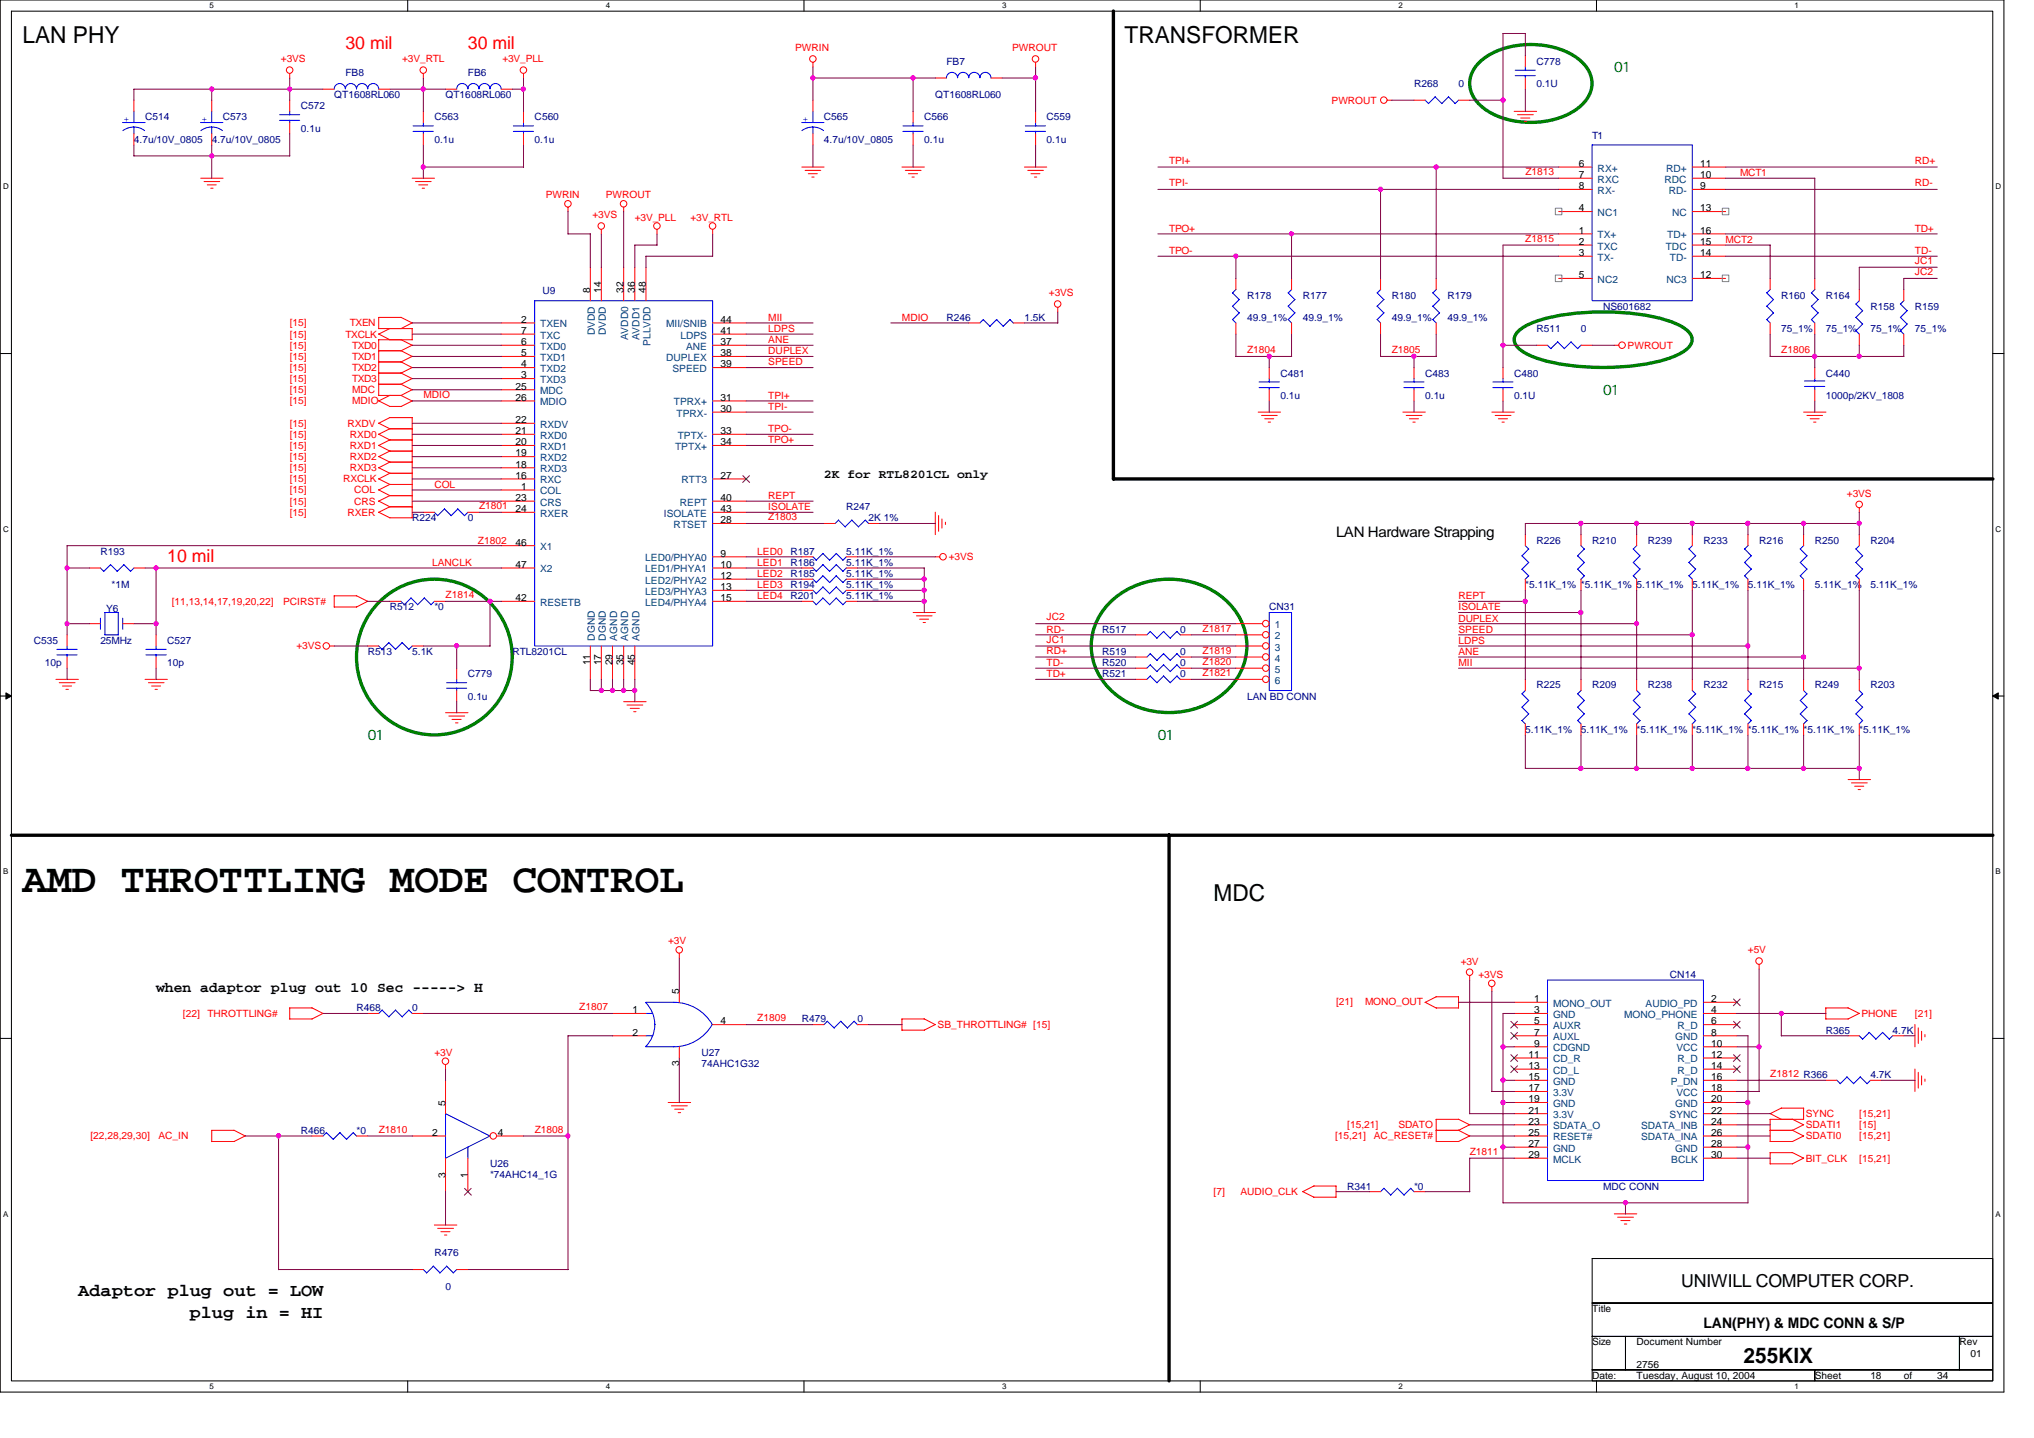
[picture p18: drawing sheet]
<svg xmlns="http://www.w3.org/2000/svg" width="297mm" height="210mm" viewBox="0 0 297 210" stroke-linecap="round" stroke-linejoin="round" font-family="sans-serif">
<defs><g id="words">
<text font-size="6" x="3.3" y="130.2">AMD THROTTLING MODE CONTROL</text>
<g font-size="3.4">
<text x="3.3" y="6.3">LAN PHY</text>
<text x="164.2" y="6.3">TRANSFORMER</text>
<text x="177.2" y="131.5">MDC</text>
</g>
<text font-size="3.1" x="254.6" y="198.9">255KIX</text>
<g font-size="2.6" fill="#f00">
<text x="50.4" y="7.2">30 mil</text>
<text x="68.3" y="7.2">30 mil</text>
<text x="24.4" y="82">10 mil</text>
</g>
<g font-size="2.6">
<text x="11.4" y="189.1">Adaptor plug out = LOW</text>
<text x="245.5" y="187.8">UNIWILL COMPUTER CORP.</text>
<text x="27.7" y="192.4">plug in = HI</text>
</g>
<g font-size="2.1" fill="#008000">
<text x="235.7" y="10.5">01</text>
<text x="234.1" y="57.6">01</text>
<text x="53.7" y="108">01</text>
<text x="169.1" y="108">01</text>
</g>
<g font-size="2.1">
<text x="195.1" y="78.3">LAN Hardware Strapping</text>
<text x="22.8" y="144.8">when adaptor plug out 10 Sec -----&gt; H</text>
<text x="248.8" y="193.8">LAN(PHY) &amp; MDC CONN &amp; S/P</text>
</g>
<text font-size="1.8" x="120.3" y="69.7">2K for RTL8201CL only</text>
<g font-size="1.5" fill="#f00">
<text x="41" y="9.1">+3VS</text>
<text x="58.7" y="9.1">+3V_RTL</text>
<text x="73.4" y="9.1">+3V_PLL</text>
<text x="116.1" y="7.5">PWRIN</text>
<text x="147.8" y="7.5">PWROUT</text>
<text x="194.5" y="15.1">PWROUT</text>
<text x="170.7" y="23.9">TPI+</text>
<text x="279.7" y="23.9">RD+</text>
<text x="79.7" y="29">PWRIN</text>
<text x="88.5" y="29">PWROUT</text>
<text x="170.7" y="27.2">TPI-</text>
<text x="222.8" y="25.5">Z1813</text>
<text x="254.1" y="25.7">MCT1</text>
<text x="279.7" y="27.2">RD-</text>
<text x="86.5" y="31.9">+3VS</text>
<text x="92.7" y="32.2">+3V_PLL</text>
<text x="100.8" y="32.2">+3V_RTL</text>
<text x="170.7" y="33.8">TPO+</text>
<text x="222.8" y="35.3">Z1815</text>
<text x="252" y="35.5">MCT2</text>
<text x="279.7" y="33.8">TD+</text>
<text x="170.7" y="37.1">TPO-</text>
<text x="279.7" y="40.2">JC2</text>
<text x="279.7" y="37.1">TD-</text>
<text x="279.7" y="38.5">JC1</text>
<text x="42.3" y="47.6">[15]</text>
<text x="51.1" y="47.6">TXEN</text>
<text x="112.2" y="46.8">MII</text>
<text x="131.7" y="46.8">MDIO</text>
<text x="153.2" y="43.3">+3VS</text>
<text x="42.3" y="49.3">[15]</text>
<text x="42.3" y="52.5">[15]</text>
<text x="42.3" y="50.9">[15]</text>
<text x="50.4" y="49.3">TXCLK</text>
<text x="51.4" y="52.5">TXD1</text>
<text x="51.4" y="50.9">TXD0</text>
<text x="112.2" y="51.7">DUPLEX</text>
<text x="112.2" y="50.1">ANE</text>
<text x="112.2" y="53.3">SPEED</text>
<text x="112.2" y="48.5">LDPS</text>
<text x="182.1" y="51.5">Z1804</text>
<text x="203.2" y="51.5">Z1805</text>
<text x="237.7" y="50.9">PWROUT</text>
<text x="260.1" y="51.5">Z1806</text>
<text x="42.3" y="57.4">[15]</text>
<text x="42.3" y="55.8">[15]</text>
<text x="42.3" y="54.1">[15]</text>
<text x="42.3" y="59">[15]</text>
<text x="51.4" y="57.4">MDC</text>
<text x="51.4" y="55.8">TXD3</text>
<text x="51.4" y="54.1">TXD2</text>
<text x="51.4" y="59">MDIO</text>
<text x="61.8" y="58.1">MDIO</text>
<text x="112.2" y="58.2">TPI+</text>
<text x="112.2" y="59.8">TPI-</text>
<text x="42.3" y="62.3">[15]</text>
<text x="42.3" y="63.9">[15]</text>
<text x="42.3" y="65.5">[15]</text>
<text x="50.8" y="62.3">RXDV</text>
<text x="51.1" y="63.9">RXD0</text>
<text x="51.1" y="65.5">RXD1</text>
<text x="112.2" y="63.1">TPO-</text>
<text x="112.2" y="64.7">TPO+</text>
<text x="42.3" y="70.4">[15]</text>
<text x="42.3" y="68.8">[15]</text>
<text x="42.3" y="67.2">[15]</text>
<text x="50.1" y="70.4">RXCLK</text>
<text x="51.1" y="68.8">RXD3</text>
<text x="51.1" y="67.2">RXD2</text>
<text x="63.4" y="71.2">COL</text>
<text x="42.3" y="75.3">[15]</text>
<text x="42.3" y="72">[15]</text>
<text x="42.3" y="73.7">[15]</text>
<text x="50.8" y="75.3">RXER</text>
<text x="51.7" y="72">COL</text>
<text x="51.7" y="73.7">CRS</text>
<text x="70" y="74.3">Z1801</text>
<text x="112.2" y="74.5">ISOLATE</text>
<text x="112.2" y="72.8">REPT</text>
<text x="112.2" y="75.9">Z1803</text>
<text x="269.7" y="72.5">+3VS</text>
<text x="63.1" y="82.6">LANCLK</text>
<text x="69.8" y="79.4">Z1802</text>
<text x="110.6" y="81">LED0</text>
<text x="110.6" y="82.6">LED1</text>
<text x="138.6" y="81.8">+3VS</text>
<text x="25.1" y="88.3">[11,13,14,17,19,20,22]</text>
<text x="41.3" y="88.3">PCIRST#</text>
<text x="65.1" y="87.3">Z1814</text>
<text x="110.6" y="84.2">LED2</text>
<text x="110.6" y="87.5">LED4</text>
<text x="110.6" y="85.9">LED3</text>
<text x="213" y="89.1">ISOLATE</text>
<text x="213" y="87.5">REPT</text>
<text x="43.3" y="94.8">+3VS</text>
<text x="152.8" y="92.4">RD-</text>
<text x="152.8" y="95.4">RD+</text>
<text x="152.8" y="93.8">JC1</text>
<text x="152.8" y="90.6">JC2</text>
<text x="175.6" y="92.2">Z1817</text>
<text x="175.6" y="95.4">Z1819</text>
<text x="213" y="90.7">DUPLEX</text>
<text x="213" y="94">LDPS</text>
<text x="213" y="92.4">SPEED</text>
<text x="213" y="95.6">ANE</text>
<text x="152.8" y="97.2">TD-</text>
<text x="152.8" y="98.8">TD+</text>
<text x="175.6" y="98.7">Z1821</text>
<text x="175.6" y="97.1">Z1820</text>
<text x="213" y="97.2">MII</text>
<text x="97.6" y="137.9">+3V</text>
<text x="213.3" y="140.8">+3V</text>
<text x="215.9" y="142.7">+3VS</text>
<text x="255.3" y="139.2">+5V</text>
<text x="26.7" y="148.4">[22]</text>
<text x="30.3" y="148.4">THROTTLING#</text>
<text x="84.6" y="147.5">Z1807</text>
<text x="110.6" y="149.1">Z1809</text>
<text x="195.1" y="146.6">[21]</text>
<text x="199.3" y="146.6">MONO_OUT</text>
<text x="271.8" y="148.4">PHONE</text>
<text x="279.7" y="148.4">[21]</text>
<text x="63.4" y="154.1">+3V</text>
<text x="136.9" y="150.1">SB_THROTTLING# [15]</text>
<text x="258.5" y="157.2">Z1812 R366</text>
<text x="13.2" y="166.3">[22,28,29,30]</text>
<text x="23.1" y="166.3">AC_IN</text>
<text x="55.3" y="165.3">Z1810</text>
<text x="78.1" y="165.3">Z1808</text>
<text x="195" y="166.3">[15,21]</text>
<text x="196.7" y="164.7">[15,21]</text>
<text x="200.6" y="166.3">AC_RESET#</text>
<text x="204.2" y="164.7">SDATO</text>
<text x="263.7" y="164.7">SDATI1</text>
<text x="263.7" y="166.3">SDATI0</text>
<text x="263.7" y="163.1">SYNC</text>
<text x="271.5" y="163.1">[15,21]</text>
<text x="271.5" y="164.7">[15]</text>
<text x="271.5" y="166.3">[15,21]</text>
<text x="214.6" y="168.6">Z1811</text>
<text x="263.7" y="169.6">BIT_CLK</text>
<text x="271.5" y="169.6">[15,21]</text>
<text x="177.2" y="174.4">[7]</text>
<text x="181.1" y="174.4">AUDIO_CLK</text>
</g>
<g font-size="1.5" fill="#000080">
<text x="50.4" y="11.1">FB8</text>
<text x="68.3" y="11.1">FB6</text>
<text x="138.2" y="9.4">FB7</text>
<text x="224.4" y="9.4">C778</text>
<text x="21.2" y="17.6">C514</text>
<text x="32.6" y="17.6">C573</text>
<text x="43.9" y="15.9">C572</text>
<text x="48.8" y="14.3">QT1608RL060</text>
<text x="63.4" y="17.6">C563</text>
<text x="65.1" y="14.3">QT1608RL060</text>
<text x="78.1" y="17.6">C560</text>
<text x="120.3" y="17.6">C565</text>
<text x="135" y="17.6">C566</text>
<text x="136.6" y="14.3">QT1608RL060</text>
<text x="152.8" y="17.6">C559</text>
<text x="206.5" y="12.7">R268</text>
<text x="213" y="12.7">0</text>
<text x="224.4" y="12.7">0.1U</text>
<text x="19.6" y="20.8">4.7u/10V_0805</text>
<text x="30.9" y="20.8">4.7u/10V_0805</text>
<text x="43.9" y="19.2">0.1u</text>
<text x="63.4" y="20.8">0.1u</text>
<text x="78.1" y="20.8">0.1u</text>
<text x="120.3" y="20.8">4.7u/10V_0805</text>
<text x="135" y="20.8">0.1u</text>
<text x="152.8" y="20.8">0.1u</text>
<text x="232.5" y="20.3">T1</text>
<text x="79.2" y="42.9">U9</text>
<text x="138.2" y="46.8">R246</text>
<text x="149.6" y="46.8">1.5K</text>
<text x="182.1" y="43.6">R178</text>
<text x="182.1" y="46.8">49.9_1%</text>
<text x="190.2" y="43.6">R177</text>
<text x="190.2" y="46.8">49.9_1%</text>
<text x="203.2" y="43.6">R180</text>
<text x="203.2" y="46.8">49.9_1%</text>
<text x="211.4" y="43.6">R179</text>
<text x="211.4" y="46.8">49.9_1%</text>
<text x="234.1" y="45.2">NS601682</text>
<text x="260.1" y="43.6">R160</text>
<text x="266.6" y="43.6">R164</text>
<text x="273.2" y="45.2">R158</text>
<text x="279.7" y="45.2">R159</text>
<text x="224.4" y="48.5">R511</text>
<text x="230.9" y="48.5">0</text>
<text x="260.1" y="48.5">75_1%</text>
<text x="266.6" y="48.5">75_1%</text>
<text x="273.2" y="48.5">75_1%</text>
<text x="279.7" y="48.5">75_1%</text>
<text x="187" y="55">C481</text>
<text x="187" y="58.2">0.1u</text>
<text x="208.1" y="55">C483</text>
<text x="208.1" y="58.2">0.1u</text>
<text x="221.1" y="55">C480</text>
<text x="221.1" y="58.2">0.1U</text>
<text x="266.6" y="55">C440</text>
<text x="266.6" y="58.2">1000p/2KV_1808</text>
<text x="60.2" y="76.1">R224</text>
<text x="68.3" y="76.1">0</text>
<text x="123.6" y="74.5">R247</text>
<text x="126.8" y="76.1">2K 1%</text>
<text x="14.7" y="81">R193</text>
<text x="115.5" y="82.6">R186</text>
<text x="115.5" y="81">R187</text>
<text x="123.6" y="82.6">5.11K_1%</text>
<text x="123.6" y="81">5.11K_1%</text>
<text x="224.4" y="79.4">R226</text>
<text x="232.5" y="79.4">R210</text>
<text x="240.6" y="79.4">R239</text>
<text x="248.8" y="79.4">R233</text>
<text x="256.9" y="79.4">R216</text>
<text x="265" y="79.4">R250</text>
<text x="273.2" y="79.4">R204</text>
<text x="15.5" y="89.3">Y6</text>
<text x="16.3" y="85.9">*1M</text>
<text x="56.9" y="89.1">R512</text>
<text x="63.4" y="89.1">*0</text>
<text x="115.5" y="84.2">R185</text>
<text x="115.5" y="85.9">R194</text>
<text x="115.5" y="87.5">R201</text>
<text x="123.6" y="84.2">5.11K_1%</text>
<text x="123.6" y="85.9">5.11K_1%</text>
<text x="123.6" y="87.5">5.11K_1%</text>
<text x="185.4" y="89.1">CN31</text>
<text x="222.8" y="85.9">*5.11K_1% *5.11K_1% 5.11K_1%</text>
<text x="247.1" y="85.9">5.11K_1%</text>
<text x="255.3" y="85.9">5.11K_1%</text>
<text x="265" y="85.9">5.11K_1%</text>
<text x="273.2" y="85.9">5.11K_1%</text>
<text x="4.9" y="94">C535</text>
<text x="14.7" y="94">25MHz</text>
<text x="24.4" y="94">C527</text>
<text x="53.7" y="95.6">R513</text>
<text x="60.2" y="95.6">5.1K</text>
<text x="74.8" y="95.6">RTL8201CL</text>
<text x="161" y="92.4">R517</text>
<text x="161" y="95.6">R519</text>
<text x="172.4" y="92.4">0</text>
<text x="172.4" y="95.6">0</text>
<text x="6.5" y="97.2">10p</text>
<text x="24.4" y="97.2">10p</text>
<text x="68.3" y="98.8">C779</text>
<text x="161" y="98.8">R521</text>
<text x="161" y="97.2">R520</text>
<text x="172.4" y="98.8">0</text>
<text x="172.4" y="97.2">0</text>
<text x="224.4" y="100.5">R225</text>
<text x="232.5" y="100.5">R209</text>
<text x="240.6" y="100.5">R238</text>
<text x="248.8" y="100.5">R232</text>
<text x="256.9" y="100.5">R215</text>
<text x="265" y="100.5">R249</text>
<text x="273.2" y="100.5">R203</text>
<text x="68.3" y="102.1">0.1u</text>
<text x="182.1" y="102.1">LAN BD CONN</text>
<text x="222.8" y="107">5.11K_1%</text>
<text x="230.9" y="107">5.11K_1%</text>
<text x="239" y="107">*5.11K_1% *5.11K_1% *5.11K_1% *5.11K_1% *5.11K_1%</text>
<text x="243.9" y="142.7">CN14</text>
<text x="52.1" y="147.6">R468</text>
<text x="60.2" y="147.6">0</text>
<text x="117.1" y="149.2">R479</text>
<text x="125.2" y="149.2">0</text>
<text x="102.5" y="154.1">U27</text>
<text x="102.5" y="155.7">74AHC1G32</text>
<text x="266.6" y="150.9">R365</text>
<text x="276.4" y="150.9">4.7K</text>
<text x="273.2" y="157.4">4.7K</text>
<text x="43.9" y="165.5">R466</text>
<text x="52.1" y="165.5">*0</text>
<text x="71.6" y="170.4">U26</text>
<text x="71.6" y="172">*74AHC14_1G</text>
<text x="196.7" y="173.6">R341</text>
<text x="206.5" y="173.6">*0</text>
<text x="234.1" y="173.6">MDC CONN</text>
<text x="63.4" y="183.4">R476</text>
<text x="65.1" y="188.3">0</text>
</g>
<g font-size="1.5" fill="#00f">
<text x="18.1" y="17.8">+</text>
<text x="29.5" y="17.8">+</text>
<text x="117.2" y="17.8">+</text>
</g>
<g font-size="1.5">
<text x="230.5" y="24.4">6</text>
<text x="230.5" y="27.6">8</text>
<text x="230.5" y="26">7</text>
<text x="248.3" y="24.4">11</text>
<text x="248.3" y="26">10</text>
<text x="248.3" y="27.6">9</text>
<text x="230.5" y="30.9">4</text>
<text x="230.5" y="34.1">1</text>
<text x="230.5" y="35.8">2</text>
<text x="248.3" y="30.9">13</text>
<text x="248.3" y="34.1">16</text>
<text x="248.3" y="35.8">15</text>
<text x="230.5" y="37.4">3</text>
<text x="230.5" y="40.6">5</text>
<text x="248.3" y="37.4">14</text>
<text x="248.3" y="40.6">12</text>
<text x="76.1" y="47.1">2</text>
<text x="86.2" y="42.8" transform="rotate(-90 86.2 42.8)">8</text>
<text x="87.8" y="42.8" transform="rotate(-90 87.8 42.8)">14</text>
<text x="91.1" y="42.8" transform="rotate(-90 91.1 42.8)">32</text>
<text x="92.7" y="42.8" transform="rotate(-90 92.7 42.8)">36</text>
<text x="94.3" y="42.8" transform="rotate(-90 94.3 42.8)">48</text>
<text x="105.2" y="47.1">44</text>
<text x="76.1" y="48.7">7</text>
<text x="76.1" y="50.4">6</text>
<text x="76.1" y="52">5</text>
<text x="76.1" y="53.6">4</text>
<text x="105.2" y="48.7">41</text>
<text x="105.2" y="50.4">37</text>
<text x="105.2" y="52">38</text>
<text x="105.2" y="53.6">39</text>
<text x="75.3" y="56.9">25</text>
<text x="75.3" y="58.5">26</text>
<text x="76.1" y="55.2">3</text>
<text x="105.2" y="58.5">31</text>
<text x="75.3" y="61.8">22</text>
<text x="75.3" y="63.4">21</text>
<text x="75.3" y="65">20</text>
<text x="105.2" y="60.1">30</text>
<text x="105.2" y="63.4">33</text>
<text x="105.2" y="65">34</text>
<text x="75.3" y="66.6">19</text>
<text x="75.3" y="68.3">18</text>
<text x="75.3" y="69.9">16</text>
<text x="76.1" y="71.5">1</text>
<text x="105.2" y="69.9">27</text>
<text x="75.3" y="73.1">23</text>
<text x="75.3" y="74.8">24</text>
<text x="105.2" y="73.1">40</text>
<text x="105.2" y="74.8">43</text>
<text x="105.2" y="76.4">28</text>
<text x="75.3" y="79.6">46</text>
<text x="75.3" y="82.9">47</text>
<text x="105.2" y="81.3">9</text>
<text x="105.2" y="82.9">10</text>
<text x="75.3" y="87.8">42</text>
<text x="105.2" y="84.5">12</text>
<text x="105.2" y="86.1">13</text>
<text x="105.2" y="87.8">15</text>
<text x="86.2" y="97.1" transform="rotate(-90 86.2 97.1)">11</text>
<text x="87.8" y="97.1" transform="rotate(-90 87.8 97.1)">17</text>
<text x="89.4" y="97.1" transform="rotate(-90 89.4 97.1)">29</text>
<text x="91.1" y="97.1" transform="rotate(-90 91.1 97.1)">35</text>
<text x="92.7" y="97.1" transform="rotate(-90 92.7 97.1)">45</text>
<text x="92.4" y="147.9">1</text>
<text x="99.2" y="145.2" transform="rotate(-90 99.2 145.2)">5</text>
<text x="105.2" y="149.5">4</text>
<text x="224" y="146.3">1</text>
<text x="224" y="147.9">3</text>
<text x="224" y="149.5">5</text>
<text x="249.9" y="149.5">6</text>
<text x="249.9" y="147.9">4</text>
<text x="249.9" y="146.3">2</text>
<text x="92.4" y="151.2">2</text>
<text x="99.2" y="155.6" transform="rotate(-90 99.2 155.6)">3</text>
<text x="223.2" y="154.4">11</text>
<text x="224" y="151.2">7</text>
<text x="224" y="152.8">9</text>
<text x="249.9" y="154.4">12</text>
<text x="249.9" y="152.8">10</text>
<text x="249.9" y="151.2">8</text>
<text x="65" y="161.4" transform="rotate(-90 65 161.4)">5</text>
<text x="223.2" y="156">13</text>
<text x="223.2" y="157.7">15</text>
<text x="223.2" y="159.3">17</text>
<text x="223.2" y="160.9">19</text>
<text x="249.9" y="160.9">20</text>
<text x="249.9" y="159.3">18</text>
<text x="249.9" y="157.7">16</text>
<text x="249.9" y="156">14</text>
<text x="63.1" y="165.8">2</text>
<text x="72.7" y="165.8">4</text>
<text x="223.2" y="162.5">21</text>
<text x="223.2" y="164.2">23</text>
<text x="223.2" y="165.8">25</text>
<text x="223.2" y="167.4">27</text>
<text x="249.9" y="167.4">28</text>
<text x="249.9" y="165.8">26</text>
<text x="249.9" y="164.2">24</text>
<text x="249.9" y="162.5">22</text>
<text x="65" y="171.9" transform="rotate(-90 65 171.9)">3</text>
<text x="68.3" y="171.9" transform="rotate(-90 68.3 171.9)">1</text>
<text x="223.2" y="169">29</text>
<text x="249.9" y="169">30</text>
<text x="232.5" y="191.5">Title</text>
<text x="232.5" y="196.4">Size</text>
<text x="239" y="196.4">Document Number</text>
<text x="286.1" y="196.4">Rev</text>
<text x="232.5" y="201.3">Date:</text>
<text x="239" y="199.6">2756</text>
<text x="239" y="201.3">Tuesday, August 10, 2004</text>
<text x="265" y="201.3">Sheet</text>
<text x="273.2" y="201.3">18</text>
<text x="278" y="201.3">of</text>
<text x="282.9" y="201.3">34</text>
<text x="287.8" y="198">01</text>
</g>
<g font-size="1.5" fill="#004080">
<text x="233.3" y="25">RX+</text>
<text x="233.3" y="28.3">RX-</text>
<text x="233.3" y="26.7">RXC</text>
<text x="243.1" y="26.7">RDC</text>
<text x="243.3" y="25">RD+</text>
<text x="243.7" y="28.3">RD-</text>
<text x="233.3" y="31.5">NC1</text>
<text x="233.3" y="34.8">TX+</text>
<text x="243.5" y="34.8">TD+</text>
<text x="244.2" y="31.5">NC</text>
<text x="233.3" y="36.4">TXC</text>
<text x="233.3" y="38.1">TX-</text>
<text x="233.3" y="41.3">NC2</text>
<text x="243.3" y="36.4">TDC</text>
<text x="243.3" y="41.3">NC3</text>
<text x="243.9" y="38.1">TD-</text>
<text x="78.9" y="47.8">TXEN</text>
<text x="97.3" y="47.8">MII/SNIB</text>
<text x="78.9" y="49.4">TXC</text>
<text x="78.9" y="51.1">TXD0</text>
<text x="78.9" y="52.7">TXD1</text>
<text x="86.9" y="48.9" transform="rotate(-90 86.9 48.9)">DVDD</text>
<text x="88.5" y="48.9" transform="rotate(-90 88.5 48.9)">DVDD</text>
<text x="91.8" y="49.7" transform="rotate(-90 91.8 49.7)">AVDD0</text>
<text x="93.4" y="49.7" transform="rotate(-90 93.4 49.7)">AVDD1</text>
<text x="95" y="50.5" transform="rotate(-90 95 50.5)">PLLVDD</text>
<text x="97.3" y="52.7">DUPLEX</text>
<text x="99.4" y="49.4">LDPS</text>
<text x="100.2" y="51.1">ANE</text>
<text x="78.9" y="54.3">TXD2</text>
<text x="78.9" y="55.9">TXD3</text>
<text x="78.9" y="57.6">MDC</text>
<text x="78.9" y="59.2">MDIO</text>
<text x="98.2" y="54.3">SPEED</text>
<text x="98.4" y="59.2">TPRX+</text>
<text x="78.9" y="62.4">RXDV</text>
<text x="78.9" y="64">RXD0</text>
<text x="78.9" y="65.7">RXD1</text>
<text x="98.6" y="65.7">TPTX+</text>
<text x="98.8" y="60.8">TPRX-</text>
<text x="99" y="64.1">TPTX-</text>
<text x="78.9" y="67.3">RXD2</text>
<text x="78.9" y="68.9">RXD3</text>
<text x="78.9" y="70.6">RXC</text>
<text x="99.5" y="70.6">RTT3</text>
<text x="78.9" y="72.2">COL</text>
<text x="78.9" y="73.8">CRS</text>
<text x="78.9" y="75.4">RXER</text>
<text x="97" y="75.4">ISOLATE</text>
<text x="98.4" y="77.1">RTSET</text>
<text x="99.3" y="73.8">REPT</text>
<text x="78.9" y="80.3">X1</text>
<text x="78.9" y="83.6">X2</text>
<text x="94.2" y="81.9">LED0/PHYA0</text>
<text x="94.2" y="83.6">LED1/PHYA1</text>
<text x="78.9" y="88.4">RESETB</text>
<text x="94.2" y="85.2">LED2/PHYA2</text>
<text x="94.2" y="86.8">LED3/PHYA3</text>
<text x="94.2" y="88.4">LED4/PHYA4</text>
<text x="86.9" y="93.5" transform="rotate(-90 86.9 93.5)">DGND</text>
<text x="88.5" y="93.5" transform="rotate(-90 88.5 93.5)">DGND</text>
<text x="90.1" y="93.5" transform="rotate(-90 90.1 93.5)">AGND</text>
<text x="91.8" y="93.5" transform="rotate(-90 91.8 93.5)">AGND</text>
<text x="93.4" y="93.5" transform="rotate(-90 93.4 93.5)">AGND</text>
<text x="186.2" y="93.3">2</text>
<text x="186.2" y="95">3</text>
<text x="186.2" y="91.7">1</text>
<text x="186.2" y="96.6">4</text>
<text x="186.2" y="98.2">5</text>
<text x="186.2" y="99.8">6</text>
<text x="226.8" y="147">MONO_OUT</text>
<text x="226.8" y="148.6">GND</text>
<text x="237.2" y="148.6">MONO_PHONE</text>
<text x="240.3" y="147">AUDIO_PD</text>
<text x="226.8" y="150.2">AUXR</text>
<text x="226.8" y="151.8">AUXL</text>
<text x="226.8" y="153.5">CDGND</text>
<text x="226.8" y="155.1">CD_R</text>
<text x="244.6" y="151.8">GND</text>
<text x="244.8" y="153.5">VCC</text>
<text x="245" y="155.1">R_D</text>
<text x="245" y="150.2">R_D</text>
<text x="226.8" y="156.7">CD_L</text>
<text x="226.8" y="158.3">GND</text>
<text x="226.8" y="160">3.3V</text>
<text x="226.8" y="161.6">GND</text>
<text x="244" y="158.3">P_DN</text>
<text x="244.6" y="161.6">GND</text>
<text x="244.8" y="160">VCC</text>
<text x="245" y="156.7">R_D</text>
<text x="226.8" y="163.2">3.3V</text>
<text x="226.8" y="164.8">SDATA_O</text>
<text x="226.8" y="166.5">RESET#</text>
<text x="239.7" y="166.5">SDATA_INA</text>
<text x="239.7" y="164.8">SDATA_INB</text>
<text x="243.8" y="163.2">SYNC</text>
<text x="226.8" y="168.1">GND</text>
<text x="226.8" y="169.7">MCLK</text>
<text x="244.1" y="169.7">BCLK</text>
<text x="244.6" y="168.1">GND</text>
</g>
<g font-size="1.2">
<text x="30.6" y="1.2">5</text>
<text x="88.5" y="1.2">4</text>
<text x="146.3" y="1.2">3</text>
<text x="204.2" y="1.2">2</text>
<text x="262.1" y="1.2">1</text>
<text x=".5" y="27.6">D</text>
<text x="291.4" y="27.6">D</text>
<text x=".5" y="77.6">C</text>
<text x="291.4" y="77.6">C</text>
<text x=".5" y="127.6">B</text>
<text x="291.4" y="127.6">B</text>
<text x=".5" y="177.6">A</text>
<text x="291.4" y="177.6">A</text>
<text x="30.6" y="202.8">5</text>
<text x="88.5" y="202.8">4</text>
<text x="146.3" y="202.8">3</text>
<text x="204.2" y="202.8">2</text>
<text x="262.1" y="202.8">1</text>
</g>
</g></defs>
<path d="M0 0h292.6v203.2h-292.6zM1.7 1.6h289.3v200h-289.3z" fill="none" stroke="#000" stroke-width=".15"/>
<g fill="#fff">
<path d="M30.6 .2h.6v1.3h-.6z"/>
<path d="M30.6 201.8h.6v1.3h-.6z"/>
</g>
<path d="M59.5 0v1.6M59.5 201.6v1.6" fill="none" stroke="#000" stroke-width=".15"/>
<g fill="#fff">
<path d="M88.5 .2h.6v1.3h-.6z"/>
<path d="M88.5 201.8h.6v1.3h-.6z"/>
</g>
<path d="M117.4 0v1.6M117.4 201.6v1.6" fill="none" stroke="#000" stroke-width=".15"/>
<g fill="#fff">
<path d="M146.3 .2h.7v1.3h-.7z"/>
<path d="M146.3 201.8h.7v1.3h-.7z"/>
</g>
<path d="M175.3 0v1.6M175.3 201.6v1.6" fill="none" stroke="#000" stroke-width=".15"/>
<g fill="#fff">
<path d="M204.2 .2h.6v1.3h-.6z"/>
<path d="M204.2 201.8h.6v1.3h-.6z"/>
</g>
<path d="M233.1 0v1.6M233.1 201.6v1.6" fill="none" stroke="#000" stroke-width=".15"/>
<g fill="#fff">
<path d="M262.1 .2h.6v1.3h-.6z"/>
<path d="M262.1 201.8h.6v1.3h-.6z"/>
<path d="M.5 26.6h.8v1.3h-.8z"/>
<path d="M291.4 26.6h.9v1.3h-.9z"/>
<path d="M.5 76.6h.8v1.3h-.8z"/>
<path d="M291.4 76.6h.9v1.3h-.9z"/>
</g>
<path d="M0 51.6h1.7M291 51.6h1.6" fill="none" stroke="#000" stroke-width=".15"/>
<g fill="#fff">
<path d="M.5 126.6h.7v1.3h-.7z"/>
<path d="M291.4 126.6h.8v1.3h-.8z"/>
</g>
<path d="M0 101.6h1.7M291 101.6h1.6" fill="none" stroke="#000" stroke-width=".15"/>
<path d="M.9 101.1l.8 .5-.8 .4zM291 101.6l.8-.5v.9z" fill="#000" stroke="#000" stroke-width=".15"/>
<g fill="#fff">
<path d="M.5 176.6h.7v1.2h-.7z"/>
<path d="M291.4 176.6h.8v1.2h-.8z"/>
</g>
<path d="M0 151.6h1.7M291 151.6h1.6M232.5 183.7h58.5v6.5h-58.5zM232.5 190.2h58.5v4.9h-58.5zM232.5 195.1h4.9v4.9h-4.9zM232.5 200h32.5v1.6h-32.5zM237.4 195.1h48.7v4.9h-48.7zM265 200h26v1.6h-26zM286.1 195.1h4.9v4.9h-4.9z" fill="none" stroke="#000" stroke-width=".15"/>
<path d="M162.6 1.6v68.3h128.4M1.7 121.9h289.3M170.7 121.9v79.7" fill="none" stroke="#000" stroke-width=".49"/>
<g fill="none" stroke="#008000" stroke-width=".49">
<path d="M216.1 9.1a11.7 11.7 0 0 1 10-2.4 8.9 8.9 0 0 1 5.6 3.1 4 4 0 0 1-.6 5.5 11.6 11.6 0 0 1-10.1 2.3 8.9 8.9 0 0 1-5.5-3 4 4 0 0 1 .6-5.5zM221.6 48.5a11.2 11.2 0 0 1 6-2.4 37.1 37.1 0 0 1 15.7 .6 7.6 7.6 0 0 1 3.4 1.8 1.49 1.49 0 0 1 0 2.2 11.3 11.3 0 0 1-6 2.4 36.8 36.8 0 0 1-15.8-.7 7.5 7.5 0 0 1-3.3-1.7 1.49 1.49 0 0 1 0-2.2zM162.2 87.8a12.6 12.6 0 0 1 17.9 .9 8.8 8.8 0 0 1-1.8 12.9 12.6 12.6 0 0 1-16.9-1.8 8.7 8.7 0 0 1 .8-12z"/>
<circle cx="63.4" cy="95.9" r="11.4"/>
</g>
<g fill="none" stroke="#f00" stroke-width=".15">
<path d="M19.6 14.6v1.7M19.6 19.5v1.6M30.9 14.6v1.7M30.9 19.5v1.6M42.3 10.7v.7M42.3 14.6v1.7M42.3 17.9v1.6M47.2 13h1.6M55.3 13h1.6M61.8 10.7v.7M61.8 16.3v1.6M61.8 19.5v1.6"/>
<path d="M65.1 13h1.6M73.2 13h1.6M76.5 10.7v.7M76.5 16.3v1.6M76.5 19.5v1.6M118.7 9.1v.7M118.7 14.6v1.7M118.7 19.5v1.6M133.3 16.3v1.6M133.3 19.5v1.6M136.6 11.4h1.6M144.7 11.4h1.6"/>
<path d="M151.2 9.1v.7M151.2 16.3v1.6M151.2 19.5v1.6M202.6 14.6h.7M206.5 14.6h1.6M213 14.6h1.6M221.1 16.3h3.3M221.6 16.7h2.3M222.1 17.2h1.3M222.6 17.7h.3M222.8 8.1v1.7M222.8 11.4v1.6"/>
<path d="M29.3 26h3.3M29.8 26.5h2.3M30.3 27h1.3M30.8 27.5h.3M60.2 26h3.3M60.7 26.5h2.3M61.1 27h1.4M61.7 27.5h.3M82.9 30.2v.7M86.2 39v4.9M87.8 33.5v.7M87.8 39v4.9"/>
<path d="M91.1 30.2v.7M91.1 39v4.9M92.7 39v4.9M94.3 39v4.9M95.9 33.5v.7M104.1 33.5v.7M117.1 24.4h3.3M117.6 24.9h2.3M118 25.4h1.4M118.6 25.8h.3M131.7 24.4h3.3M132.2 24.9h2.3"/>
<path d="M132.7 25.4h1.3M133.2 25.8h.3M149.6 24.4h3.3M150.1 24.9h2.3M150.6 25.4h1.3M151.1 25.8h.3M227.6 26h4.9M227.6 24.4h4.9M227.6 27.6h4.9M227.6 30.9h4.9M227.6 34.1h4.9M227.6 35.8h4.9"/>
<path d="M227.6 37.4h4.9M247.1 26h4.9M247.1 24.4h4.9M247.1 27.6h4.9M247.1 30.9h4.9M247.1 34.1h4.9M247.1 35.8h4.9M247.1 37.4h4.9M55.3 56.1h3.3M55.3 51.2h3.3M55.3 52.8h3.3M55.3 49.6h4.9"/>
<path d="M55.3 46.3h3.2l1.7 .8-1.6 .9M55.3 54.5h3.3M55.3 48.7l1.6 .9M55.3 58.5l1.6 .8h1.7M55.3 46.3v1.7h4.9v1.6M55.3 49.6v8.1M55.3 57.7h3.3M57 47.9l-1.7 .9M57 57.7l-1.7 .8M58.5 49.6l1.7 .8-1.7 .8 1.7 .8M58.5 54.4l1.7 .9M60.2 58.5l-1.7 .9"/>
<path d="M60.2 55.2l-1.7 .9 1.7 .8-1.6 .8 1.6 .8M60.2 52l-1.6 .8 1.6 .9M60.2 53.6l-1.6 .9M73.2 50.4h4.9M73.2 47.1h4.9M73.2 48.8h4.9M73.2 52h4.9M73.2 53.7h4.9M73.2 55.3h4.9M73.2 56.9h4.9M73.2 58.5h4.9M104.1 50.4h4.9"/>
<path d="M104.1 47.1h4.9M104.1 48.8h4.9M104.1 52h4.9M104.1 53.7h4.9M104.1 58.5h4.9M141.5 47.1h1.6M148 47.1h1.6M154.5 44.9v.7M180.5 40.6v1.7M180.5 47.1v1.7M185.4 53.7v1.6M185.4 56.9v1.6"/>
<path d="M188.6 40.6v1.7M188.6 47.1v1.7M201.6 40.6v1.7M201.6 47.1v1.7M206.5 53.7v1.6M206.5 56.9v1.6M209.7 40.6v1.7M209.7 47.1v1.7M219.5 53.7v1.6M219.5 56.9v1.6M224.4 50.4h1.6M227.6 40.6h4.9"/>
<path d="M230.9 50.4h1.6M235.7 50.4h.7M247.1 40.6h4.9M258.5 40.6v1.7M258.5 47.1v1.7M265 40.6v1.7M265 47.1v1.7M265 53.7v1.6M265 56.9v1.6M271.5 42.3v1.6M271.5 48.8v1.6M278 42.3v1.6"/>
<path d="M278 48.8v1.6M55.3 73.1l1.6 .9h3.3M55.3 74.8l1.6 .8h3.3M55.3 68.3l1.6 .8h3.3M55.3 69.9l1.6 .8h3.3M55.3 61.8l1.6 .8h3.3M55.3 63.4l1.6 .8h3.3M55.3 71.5l1.6 .8h3.3M55.3 66.6l1.6 .9h3.3M55.3 65l1.6 .8h3.3M56.9 61h3.3v14.6M57 74l-1.7 .8"/>
<path d="M57 69.1l-1.7 .8M57 62.6l-1.7 .8M57 70.7l-1.7 .8M57 72.3l-1.7 .9M57 67.4l-1.7 .9M57 60.9l-1.7 .9M57 64.2l-1.7 .8M57 65.8l-1.7 .9M61.8 74.8h1.6M68.3 74.8h1.7M73.2 74.8h4.9M73.2 61.8h4.9"/>
<path d="M73.2 63.4h4.9M73.2 65h4.9M73.2 66.7h4.9M73.2 68.3h4.9M73.2 69.9h4.9M73.2 71.5h4.9M73.2 73.2h4.9M73.2 79.7h4.9M104.1 60.2h4.9M104.1 74.8h4.9M104.1 76.4h4.9M104.1 63.4h4.9"/>
<path d="M104.1 65h4.9M104.1 69.9h4.9M104.1 73.2h4.9M120.3 76.4h1.7M126.8 76.4h1.7M136.6 74.8v3.2M137.1 75.2v2.4M137.6 75.8v1.3M138.1 76.2v.4M183.7 60.2h3.3M184.2 60.6h2.3M184.7 61.1h1.3"/>
<path d="M185.2 61.6h.3M204.9 60.2h3.2M205.4 60.6h2.3M205.8 61.1h1.4M206.3 61.6h.4M217.9 60.2h3.2M218.4 60.6h2.3M218.8 61.1h1.4M219.3 61.6h.4M222.8 78v1.7M230.9 78v1.7M239 78v1.7"/>
<path d="M247.1 78v1.7M255.3 78v1.7M263.4 60.2h3.3M263.4 78v1.7M263.9 60.6h2.3M264.3 61.1h1.4M264.9 61.6h.3M271.5 74.1v.7M271.5 78v1.7M8.2 99.2h3.2M8.7 99.7h2.3M9.8 92.7v1.6"/>
<path d="M9.8 95.9v1.6M13.1 91h1.6M13.1 82.9h1.6M17.9 91h1.7M19.6 82.9h1.6M21.2 99.2h3.2M21.7 99.7h2.3M22.8 92.7v1.6M22.8 95.9v1.6M48.2 94.3h.6M48.8 87h3.2l1.7 .8-1.6 .8M48.8 87v1.6h3.3"/>
<path d="M53.7 94.3h1.6M56.9 87.8h1.7M60.2 94.3h1.6M63.4 87.8h1.7M66.7 97.5v1.7M73.2 87.8h4.9M73.2 82.9h4.9M86.2 94.3v4.9M87.8 94.3v4.9M89.4 94.3v4.9M91.1 94.3v4.9M92.7 94.3v4.9"/>
<path d="M104.1 81.3h4.9M104.1 87.8h4.9M104.1 82.9h4.9M104.1 84.5h4.9M104.1 86.2h4.9M117.1 81.3h1.6M117.1 87.8h1.6M117.1 82.9h1.6M117.1 84.5h1.6M117.1 86.2h1.6M123.6 81.3h1.6M123.6 87.8h1.6"/>
<path d="M123.6 82.9h1.6M123.6 84.5h1.6M123.6 86.2h1.6M133.3 89.4h3.3M133.8 89.9h2.3M134.3 90.4h1.3M134.8 90.9h.3M136.6 81.3h.6M165.9 99.2h1.6M165.9 92.7h1.6M165.9 95.9h1.6M165.9 97.5h1.6"/>
<path d="M172.4 99.2h1.6M172.4 92.7h1.6M172.4 95.9h1.6M172.4 97.5h1.6M180.5 99.2h3.9M180.5 94.3h3.9M180.5 92.7h3.9M180.5 95.9h3.9M180.5 91h3.9M180.5 97.5h3.9M222.8 84.5v1.7M222.8 99.2v1.6"/>
<path d="M230.9 84.5v1.7M230.9 99.2v1.6M239 84.5v1.7M239 99.2v1.6M247.1 84.5v1.7M247.1 99.2v1.6M255.3 84.5v1.7M255.3 99.2v1.6M263.4 84.5v1.7M263.4 99.2v1.6M271.5 84.5v1.7M271.5 99.2v1.6"/>
<path d="M9.1 100.1h1.4M9.6 100.6h.4M22.1 100.1h1.3M22.6 100.6h.4M65.1 104h3.2M65.5 104.5h2.4M66 105h1.3M66.5 105.5h.4M66.7 100.8v1.6M91.1 102.4h3.3M91.6 102.9h2.3M92 103.4h1.4"/>
<path d="M92.5 103.9h.4M222.8 105.7v1.6M230.9 105.7v1.6M239 105.7v1.6M247.1 105.7v1.6M255.3 105.7v1.6M263.4 105.7v1.6M269.9 113.8h3.3M270.4 114.3h2.3M270.8 114.8h1.4M271.4 115.3h.3M271.5 105.7v1.6"/>
<path d="M99.2 139.1v.7M42.3 147.1h3.3M42.3 147.1v1.7M42.3 148.7h3.3M45.5 147.1l1.7 .8M47.2 147.9l-1.6 .8M53.7 147.9h1.6M60.2 147.9h1.6M65.1 155.4v.7M65.1 157.7v4.9M89.4 147.9h4.9M89.4 151.2h4.9"/>
<path d="M99.2 144.7v1.6M99.2 152.8v1.6M104.1 149.6h4.9M118.7 149.6h1.6M125.2 149.6h1.6M131.7 148.7h3.3M131.7 148.7v1.7h3.3M135 148.7l1.6 .9M136.6 149.5l-1.6 .9M208.1 146.3l1.7 .9M209.7 145.5h3.3v1.6M209.7 147.1h3.3"/>
<path d="M209.7 145.5l-1.6 .8M214.6 142.4v.7M217.9 144v.7M221.1 147.9h4.9M221.1 149.6h4.9M221.1 151.2h4.9M221.1 146.3h4.9M221.1 152.8h4.9M221.1 154.4h4.9M221.1 156.1h4.9M221.1 157.7h4.9M221.1 159.3h4.9"/>
<path d="M248.8 147.9h4.8M248.8 149.6h4.8M248.8 151.2h4.8M248.8 146.3h4.8M248.8 152.8h4.8M248.8 154.4h4.8M248.8 156.1h4.8M248.8 157.7h4.8M248.8 159.3h4.8M256.9 140.8v.7M266.6 157.7h1.7M266.6 148.7h3.3"/>
<path d="M269.9 147.1l1.6 .8M269.9 151.2h1.6M269.9 147.1h-3.3v1.7M271.5 147.9l-1.6 .8M273.2 157.7h1.6M276.4 151.2h1.6M279.7 149.5v3.3M279.7 156v3.3M280.1 150v2.3M280.1 156.5v2.3M280.6 150.5v1.3M280.6 157v1.4"/>
<path d="M281.1 151v.3M281.1 157.5v.3M30.9 165h3.3l1.6 .8M30.9 165v1.6h3.3M35.8 165.8l-1.6 .8M45.6 165.8h1.6M52.1 165.8h1.6M60.2 165.8h4.9M63.4 178.8h3.3M63.9 179.3h2.3M64.4 179.8h1.3M65.1 169.1v4.8"/>
<path d="M68.3 169.1v4.8M72.5 165.8h4M97.6 160.9h3.3M98.1 161.4h2.3M98.5 161.9h1.4M99 162.4h.4M191.9 173.1h3.2M191.9 173.1l-1.7 .8M195.1 173.1v1.7h-3.2l-1.7-.9M200 173.9h1.6M206.5 173.9h1.6M209.7 165h3.3"/>
<path d="M209.7 163.4h3.3M209.7 163.4v3.2h3.3M213 165l1.6 .8M213 163.4l1.6 .8-1.6 .8M214.6 165.8l-1.6 .8M221.1 160.9h4.9M221.1 165.8h4.9M221.1 162.6h4.9M221.1 164.2h4.9M221.1 167.4h4.9M221.1 169.1h4.9M235.8 177.2h3.2"/>
<path d="M236.2 177.7h2.3M236.7 178.2h1.3M237.2 178.7h.4M248.8 160.9h4.8M248.8 165.8h4.8M248.8 162.6h4.8M248.8 164.2h4.8M248.8 167.4h4.8M248.8 169.1h4.8M258.5 163.4h4.9M258.5 168.3h3.3M258.5 162.5l1.6 .9"/>
<path d="M258.5 163.4v3.2h3.3l1.6-.8M258.5 168.3v1.6M260.1 161.8h3.3M260.2 161.7l-1.7 .9M261.7 163.4l1.7 .8M261.7 165l1.7 .8M261.7 168.2l1.7 .9M263.4 161.8v1.6M263.4 164.2l-1.6 .8h-3.3M263.4 169l-1.6 .9h-3.3M60.2 185.3h1.6M64.9 180.3h.4"/>
<path d="M66.7 185.3h1.6"/>
<circle cx="42.3" cy="10.2" r=".48"/>
<circle cx="61.8" cy="10.2" r=".48"/>
<circle cx="76.4" cy="10.2" r=".48"/>
<circle cx="118.7" cy="8.6" r=".48"/>
<circle cx="151.2" cy="8.6" r=".48"/>
<circle cx="202.1" cy="14.6" r=".48"/>
<circle cx="82.9" cy="29.7" r=".48"/>
<circle cx="87.8" cy="33" r=".48"/>
<circle cx="91.1" cy="29.7" r=".48"/>
<circle cx="95.9" cy="33" r=".48"/>
<circle cx="104.1" cy="33" r=".48"/>
<circle cx="154.5" cy="44.4" r=".48"/>
<circle cx="236.9" cy="50.4" r=".48"/>
<circle cx="271.5" cy="73.6" r=".48"/>
<circle cx="47.7" cy="94.3" r=".48"/>
<circle cx="137.7" cy="81.3" r=".48"/>
<circle cx="184.9" cy="92.7" r=".48"/>
<circle cx="184.9" cy="99.2" r=".48"/>
<circle cx="184.9" cy="91" r=".48"/>
<circle cx="184.9" cy="97.5" r=".48"/>
<circle cx="184.9" cy="95.9" r=".48"/>
<circle cx="184.9" cy="94.3" r=".48"/>
<circle cx="99.2" cy="138.6" r=".48"/>
<circle cx="65.1" cy="154.9" r=".48"/>
<circle cx="214.6" cy="141.9" r=".48"/>
<circle cx="217.9" cy="143.5" r=".48"/>
<circle cx="256.9" cy="140.3" r=".48"/>
<circle cx="72" cy="165.8" r=".48"/>
</g>
<g fill="none" stroke="#00f" stroke-width=".15">
<path d="M17.9 17.9h3.3M17.9 19.1a2.7 2.7 0 0 1 1.6-.6h.1a2.5 2.5 0 0 1 1.5 .6M19.6 16.3v1.6M19.6 18.5v1M29.3 17.9h3.3M29.3 19.1a2.59 2.59 0 0 1 1.6-.6 2.46 2.46 0 0 1 1.6 .6M30.9 16.3v1.6M30.9 18.5v1M40.8 16.7h3M40.8 17.6h3M42.3 16.3v.5M42.3 17.5v.4"/>
<path d="M48.8 13a.81 .81 0 0 1 .8-.8 .81 .81 0 0 1 .8 .8 .81 .81 0 0 1 .9-.8 .81 .81 0 0 1 .8 .8 .81 .81 0 0 1 .8-.8 .81 .81 0 0 1 .8 .8 .8 .8 0 0 1 .8-.8 .8 .8 0 0 1 .8 .8M60.3 18.4h3M60.3 19.2h3M61.8 17.9v.5M61.8 19.2v.3M66.7 13a.81 .81 0 0 1 .8-.8 .81 .81 0 0 1 .8 .8 .81 .81 0 0 1 .8-.8 .81 .81 0 0 1 .9 .8 .8 .8 0 0 1 .8-.8 .8 .8 0 0 1 .8 .8 .81 .81 0 0 1 .8-.8 .81 .81 0 0 1 .8 .8M75 18.4h2.9M75 19.2h2.9M76.5 17.9v.5M76.5 19.2v.3M117.1 17.9h3.2M117.1 19.1a2.61 2.61 0 0 1 3.2 0"/>
<path d="M118.7 16.3v1.6M118.7 18.5v1M131.9 18.4h2.9M131.9 19.2h2.9M133.3 17.9v.5M133.3 19.2v.3M138.2 11.4a.81 .81 0 0 1 .8-.8 .81 .81 0 0 1 .8 .8 .81 .81 0 0 1 .9-.8 .81 .81 0 0 1 .8 .8 .81 .81 0 0 1 .8-.8 .81 .81 0 0 1 .8 .8 .8 .8 0 0 1 .8-.8 .8 .8 0 0 1 .8 .8M149.7 18.4h3M149.7 19.2h3M151.2 17.9v.5M151.2 19.2v.3M208.1 14.6l.5 .5"/>
<path d="M209.6 14.1l1 1M209.6 14.1l-1 1M211.5 14.1l1 1M211.5 14.1l-1 1M213 14.6l-.5 .5M221.3 10.2h2.9M221.3 11h2.9M222.8 9.8v.5M222.8 11v.4M232.5 21.1h14.6v22.8h-14.6zM78.1 43.9h26v50.4h-26zM143.6 46.7l1 .9"/>
<path d="M143.6 46.6l-.5 .5M145.5 46.7l1 .9M145.6 46.6l-1 1M147.5 46.7l.5 .5M147.5 46.6l-1 1M180 46.6l.5 .5M180.5 42.2l-.5 .5 1 1M181 43.7l-1 1 1 1-1 1M183.9 55.8h2.9M183.9 56.6h2.9M185.4 55.3v.5M185.4 56.6v.3"/>
<path d="M188.1 46.6l.5 .5M188.1 44.7l1 1-1 1M188.1 42.7l1 1M188.6 42.2l-.5 .6M189.1 43.7l-1 1M201.1 46.6l.5 .5M201.1 44.7l1 1M201.1 42.7l1 1M201.6 42.2l-.5 .6M202.1 45.7l-1 1M202.1 43.7l-1 1M205 55.8h3"/>
<path d="M205 56.6h3M206.5 55.3v.5M206.5 56.6v.3M209.2 46.6l.5 .5M209.8 42.2l-.6 .5 1 1M210.2 45.7l-.9 1M210.2 43.7l-1 1 1 1M218 55.8h3M218 56.6h3M219.5 55.3v.5M219.5 56.6v.3M226 50.4l.5 .5"/>
<path d="M226.5 50.9l1-1 1 1M229.4 49.9l1 1 .5-.5M229.4 49.9l-1 1M258 46.6l.5 .5M258.5 42.2l-.5 .5 1 1M259 43.7l-1 1 1 1-1 1M263.5 56.4h3M263.5 55.6h3M264.5 46.6l.5 .5M264.5 44.7l1 1M264.5 42.7l1 1M265 55.3v.3"/>
<path d="M265 56.4v.5M265 42.2l-.5 .6M265.5 45.7l-1 1M265.5 43.7l-1 1M271 48.3l.5 .5M271 46.3l1 1M271 44.4l1 1M271.5 43.9l-.5 .5M272 47.3l-1 1M272 45.3l-1 1M277.5 48.3l.5 .5M277.5 46.3l1 1"/>
<path d="M277.5 44.4l1 1M278 43.9l-.5 .5M278.5 47.3l-1 1M278.5 45.3l-1 1M63.4 74.8l.5 .5M64.9 74.3l1 1M64.9 74.3l-1 1M66.8 74.3l1 1M66.9 74.3l-1 1M68.3 74.8l-.5 .5M122.4 75.9l1 1M122.5 75.9l-.5 .5"/>
<path d="M124.4 75.9l1 1M124.4 75.9l-1 1M126.4 75.9l.5 .5M126.4 75.9l-1 1M222.8 79.7l.5 .5M230.9 79.7l.5 .5M239 79.6l-.5 .5M247.2 79.6l-.5 .5M255.3 79.6l-.5 .5M263.4 79.6l-.5 .5M271.5 79.6l-.5 .5M8.3 94.8h3"/>
<path d="M8.3 95.6h3M9.8 94.3v.5M9.8 95.6v.3M14.6 82.9l.6 .5M14.7 90.2v1.7M15.3 89.4h2M15.3 89.4v3.3M15.3 92.7h2M16.1 82.4l1 1M16.1 82.4l-1 1M17.3 89.4v3.3M17.9 90.2v1.7"/>
<path d="M18.1 82.4l1 1M18.1 82.4l-1 1M19.6 82.9l-.6 .5M21.3 94.8h3M21.3 95.6h3M22.8 94.3v.5M22.8 95.6v.3M55.3 94.3l.5 .5M56.8 93.8l1 1M56.8 93.8l-1 1M58.7 93.8l1 1M58.7 93.8l-1 1"/>
<path d="M60 87.3l1 1M60 87.3l-1 1-.5-.5M60.2 94.3l-.5 .5M62 87.3l.9 1 .5-.5M62 87.3l-1 1M65.2 99.7h3M66.7 99.2v.5M118.7 82.9l.5 .5M120.2 82.4l1 1M120.2 84l.9 1 1-1 1 1M120.2 85.7l.9 1 1-1M120.2 87.3l.9 1 1-1"/>
<path d="M120.2 80.8l.9 1 1-1M120.2 82.4l-1 1M120.2 84.1l-1 .9-.5-.5M120.2 85.7l-1 1-.5-.6M120.2 87.3l-1 1-.5-.5M120.2 80.8l-1 1-.5-.5M122.1 82.4l1 1M122.1 85.7l1 1M122.1 87.3l1 1M122.1 80.8l1 1M122.1 82.4l-1 1M123.6 82.9l-.5 .5"/>
<path d="M123.6 84.5l-.5 .5M123.6 86.2l-.5 .5M123.6 87.8l-.5 .5M123.6 81.3l-.5 .5M168 95.4l1 1M168 98.7l-.5 .5M168 92.2l-.5 .5M168 95.4l-.5 .5M169.9 95.4l1 1M169.9 97l1 1 1-1 .5 .6M169.9 98.7l-.9 1-1-1M169.9 92.2l-.9 1-1-1"/>
<path d="M169.9 95.4l-1 1M169.9 97l-.9 1-1-1-.5 .5M171.9 98.7l.5 .5M171.9 92.2l.5 .5M171.9 95.4l.5 .5M171.9 98.7l-1 1-1-1M171.9 92.2l-1 1-1-1M171.9 95.4l-1 1M185.4 89.4h3.2v11.4h-3.2zM222.3 81.1l1 1-1.1 1M222.3 83.1l1 1M223.2 84.1l-.5 .5"/>
<path d="M223.2 80.1l-1 1.1M230.4 81.1l1 1M230.4 83.1l1 1M231.4 80.1l-1 1.1M231.4 82.1l-1 1M231.4 84.1l-.5 .5M238.5 82.1l1 1M238.5 80.1l1 1M239.5 83.1l-1 .9 .5 .5M239.5 81.1l-1 1M246.6 84l.5 .5M246.6 82.1l1 1"/>
<path d="M246.6 80.1l1 1-.9 1M247.6 83.1l-.9 1M254.8 84l.5 .5M254.8 82.1l1 1M254.8 80.1l1 1M255.8 83.1l-1 1M255.8 81.1l-1 1M262.9 82.1l1 1M262.9 80.1l1 1-1 1M263.9 83.1l-1 .9 .5 .5M271 84l.5 .5M271 82.1l1 1"/>
<path d="M271 80.1l1 1M272 83.1l-1 1M272 81.1l-1 1M65.2 100.5h3M66.7 100.4v.4M222.2 105.2l.6 .5M222.2 103.2l1.1 1-1 1M222.2 101.3l1 1M222.8 100.8l-.5 .5M223.3 102.2l-1 1M230.4 105.2l.5 .5M230.4 103.2l1 1"/>
<path d="M230.4 101.3l1 1M230.9 100.8l-.5 .5M231.4 104.2l-1 1M231.4 102.2l-1 1M238.5 104.2l1 1M239 100.8l.5 .5M239.5 101.3l-1 1 1 1M239.5 103.2l-1 1M239.5 105.2l-.5 .5M246.7 102.3l.9 1-1 .9M246.7 104.2l.9 1-.5 .5M247.1 100.8l.5 .5"/>
<path d="M247.6 101.3l-1 1M254.8 102.3l1 1M254.8 104.2l1 1M255.3 100.8l.5 .5M255.8 101.3l-1 1M255.8 103.2l-1 1M255.8 105.2l-.6 .5M262.9 104.2l1 1-.5 .5M263.4 100.8l.5 .5M263.9 101.3l-1 1 1 1-1 .9M271 102.3l1 1M271 104.2l1 1"/>
<path d="M271.5 100.8l.5 .5M272 101.3l-1 1M272 103.2l-1 1M272 105.2l-.5 .5M55.8 147.4l1 1M55.8 147.4l-.5 .5M57.8 147.4l1 1M57.8 147.4l-1 1M59.7 147.4l.5 .6M59.7 147.4l-1 1M94.3 146.3a4.6 4.6 0 0 1 1.3 3.2v.1a4.6 4.6 0 0 1-1.3 3.2M94.3 146.3h4.1a6.5 6.5 0 0 1 5.6 3.3"/>
<path d="M94.3 147.9h1M94.3 151.2h1M104 149.5a6.5 6.5 0 0 1-5.6 3.3h-4.1M120.8 149.1l1 1M120.8 149.1l-.5 .5M122.8 149.1l1 1M122.8 149.1l-1 1M124.7 149.1l.5 .5M124.8 149.1l-1 1M226 143.1h22.8v29.2h-22.8zM269.7 157.2l1 1 1-1M269.7 157.2l-1 1-.5-.5"/>
<path d="M271.6 157.2l1 1 .6-.5M273 150.7l1 1M273 150.7l-1 1-.5-.5M274.9 150.7l1 1 .5-.5M274.9 150.7l-1 1M47.7 165.3l1 1M47.7 165.3l-.5 .5M49.6 165.3l1 1M49.7 165.3l-1 1M51.6 165.3l.5 .5M51.6 165.3l-1 1M65.1 162.6l6.5 3.2"/>
<path d="M65.1 162.5l-.1 6.6 6.6-3.3M68.3 167.4v1.7M202.1 173.4l-.5 .5M204.1 173.5l1 1M204.1 173.4l-1 1.1-1-1M206.5 174l-.5-.6-1 1M61.8 185.3l.5 .5M64.3 185.8l-1-1-1 1M65.2 184.8l1 1M65.2 184.8l-1 1M66.7 185.3l-.5 .5"/>
</g>
<path d="M227.1 30.4h1v.9h-1zM251.5 30.4h1v.9h-1zM227.1 40.2h1v.9h-1zM251.5 40.2h1v.9h-1z" fill="none" stroke="#808080" stroke-width=".15"/>
<g fill="none" stroke="#804000" stroke-width=".15">
<path d="M108.5 69.4l1 1M109.4 69.4l-.9 1M220.6 149.1l1 1M220.6 150.7l1 1M220.6 153.9l1 1M220.6 155.6l1 1M221.6 149.1l-1 1M221.6 150.7l-1 1M221.6 153.9l-1 1M221.6 155.6l-1 1M253.2 155.6l.9 1M253.2 153.9l.9 1"/>
<path d="M253.2 149.1l.9 1M253.2 145.8l.9 1M254.1 155.6l-1 1M254.1 153.9l-1 1M254.1 149.1l-1 1M254.1 145.8l-1 1M67.8 173.5l1 1M68.8 173.5l-1 1"/>
</g>
<g fill="none" stroke="#800040" stroke-width=".15">
<path d="M30.9 13v1.6M42.3 11.4v3.2M42.3 19.5v3.3M47.2 13h-27.6v1.6M56.9 13h8.2M61.8 11.4v4.9M74.8 13h1.7M76.5 11.4v4.9M118.7 9.8v4.8M118.7 11.4h17.9M133.3 11.4v4.9M146.3 11.4h5"/>
<path d="M151.2 9.8v6.5M203.2 14.6h3.3M214.6 14.6h4.9M222.8 4.9v3.2M222.8 13v3.3M222.8 4.9h-3.3v21.1h8.1M19.6 21.1v1.7M19.6 22.8h22.7M30.9 21.1v4.9M61.8 21.1v4.9M61.8 24.4h14.7M76.5 21.1v3.3"/>
<path d="M82.9 30.9v3.3M82.9 34.1h3.3M86.2 34.1v4.9M87.8 34.1v4.9M91.1 30.9v8.1M94.3 37.4h9.8M94.3 37.4v1.6M95.9 34.1v1.7M96 35.8h-3.3v3.2M104.1 34.1v3.3M118.7 21.1v3.3M133.3 21.1v3.3"/>
<path d="M151.2 21.1v3.3M169.1 37.4h58.5M169.1 34.1h58.5M169.1 27.6h58.5M169.1 24.4h58.5M180.5 37.4v3.3M188.6 34.1v6.6M201.6 27.6v13.1M209.7 24.4v16.3M227.6 35.8h-8.1v17.9M252 37.4h30.9M252 35.8h6.5v4.9"/>
<path d="M252 34.1h30.9M252 26h13M252 27.6h30.9M252 24.4h30.9M265 26v14.7M282.9 39h-11.4v3.3M60.2 53.7h13M60.2 58.5h13M60.2 56.9h13M60.2 48.8h13M60.2 52h13M60.2 47.1h13"/>
<path d="M60.2 55.3h13M60.2 50.4h13M109 53.7h9.7M109 58.5h9.7M109 48.8h9.7M109 52h9.7M109 47.1h9.7M109 50.4h9.7M130.1 47.1h11.4M149.6 47.1h4.9M154.5 45.5v1.7M180.5 52h8.1"/>
<path d="M180.5 48.8v3.2M185.4 52v1.7M185.4 58.5v1.7M188.6 48.8v3.2M201.6 52h8.2M201.6 48.8v3.2M206.5 52v1.7M206.5 58.5v1.7M209.7 48.8v3.2M219.5 50.4h4.9M219.5 58.5v1.7M232.5 50.4h3.3"/>
<path d="M258.5 52h19.5M258.5 48.8v3.2M265 48.8v4.9M265 58.5v1.7M271.5 50.4v1.6M278 50.4v1.6M282.9 40.6h-4.9v1.7M60.2 63.4h13M60.2 68.3h13M60.2 65h13M60.2 69.9h13M60.2 61.8h13"/>
<path d="M60.2 73.2h13M60.2 74.8h1.6M60.2 66.7h13M60.2 71.5h13M70 74.8h3.2M73.2 79.7h-63.4v13M109 63.4h9.7M109 65h9.7M109 73.2h9.7M109 76.4h11.4M109 60.2h9.7M109 74.8h9.7"/>
<path d="M128.5 76.4h8.1M230.9 76.4v1.7M239 76.4v1.7M247.1 76.4v1.7M255.3 76.4v1.7M263.4 76.4v1.7M271.5 74.8v3.3M271.5 76.4h-48.7v1.7M9.8 97.5v1.7M9.8 82.9h3.3M9.8 91h3.3M19.6 91h3.2"/>
<path d="M21.2 82.9h52M22.8 82.9v9.8M22.8 97.5v1.7M48.8 94.3h4.9M53.7 87.8h3.3M61.8 94.3h9.8M65.1 87.8h8.1M66.7 94.3v3.3M71.6 87.8v6.5M86.2 99.2v1.6h6.5M87.8 99.2v1.6M89.4 99.2v1.6"/>
<path d="M91.1 99.2v1.6M92.7 99.2v3.2M109 81.3h8.1M109 87.8h8.1M109 86.2h8.1M109 82.9h8.1M109 84.5h8.1M125.2 81.3h11.4M125.2 87.8h9.8M125.2 86.2h9.8M125.2 82.9h9.8M125.2 84.5h9.8"/>
<path d="M135 82.9v6.5M151.2 91h29.3M151.2 94.3h29.3M151.2 97.5h14.7M151.2 92.7h14.7M151.2 95.9h14.7M151.2 99.2h14.7M174 97.5h6.5M174 92.7h6.5M174 95.9h6.5M174 99.2h6.5M213 87.8h9.8"/>
<path d="M213 91h26M213 89.4h17.9M213 94.3h42.3M213 97.5h58.5M213 92.7h34.2M213 95.9h50.4M222.8 86.2v13M230.9 86.2v13M239 86.2v13M247.1 86.2v13M255.3 86.2v13M263.4 86.2v13"/>
<path d="M271.5 86.2v13M66.7 102.4v1.7M222.8 107.3v4.9M222.8 112.2h48.7M230.9 107.3v4.9M239 107.3v4.9M247.1 107.3v4.9M255.3 107.3v4.9M263.4 107.3v4.9M271.5 107.3v6.5M99.2 139.8v4.9M47.2 147.9h6.5"/>
<path d="M61.8 147.9h27.7M65.1 156.1v1.6M89.5 151.2h-6.6v34.1M99.2 154.4v6.6M109 149.6h9.7M126.8 149.6h4.9M213 146.3h8.1M214.6 143.1v19.5h6.5M217.9 144.7v14.6h3.2M219.5 152.8h1.6M219.5 157.7h1.6M221.1 147.9h-1.6v27.7"/>
<path d="M253.6 151.2h1.7v24.4M253.6 159.3h3.3M253.6 152.8h3.3M253.6 147.9h13.1M253.6 157.7h13.1M256.9 141.4v17.9M260.1 151.2h9.8M260.1 147.9v3.3M274.8 157.7h4.9M278 151.2h1.7M35.8 165.8h9.8M40.7 165.8v19.5h19.5"/>
<path d="M53.7 165.8h6.5M65.1 173.9v4.9M76.5 165.8h6.5M195.1 173.9h4.9M208.1 173.9h6.5M214.6 164.2h6.5M214.6 165.8h6.5M219.5 175.6h35.8M219.5 160.9h1.6M219.5 167.4h1.6M221.1 169.1h-6.5v4.9M237.4 175.6v1.6"/>
<path d="M253.6 164.2h4.9M253.6 165.8h4.9M253.6 169.1h4.9M253.6 162.6h4.9M253.6 160.9h1.7M253.6 167.4h1.7M68.3 185.3h14.7"/>
</g>
<g fill="#f0f" stroke="#f0f" stroke-width=".15">
<circle cx="256.9" cy="152.8" r=".32"/>
<circle cx="260.1" cy="147.9" r=".31"/>
<circle cx="9.8" cy="82.9" r=".31"/>
<circle cx="91.1" cy="100.8" r=".32"/>
<circle cx="76.4" cy="13" r=".32"/>
<circle cx="61.8" cy="13" r=".32"/>
<circle cx="247.1" cy="112.2" r=".32"/>
<circle cx="230.9" cy="89.4" r=".32"/>
<circle cx="222.7" cy="87.8" r=".32"/>
<circle cx="239" cy="91" r=".31"/>
<circle cx="255.2" cy="94.3" r=".32"/>
<circle cx="271.5" cy="97.5" r=".32"/>
<circle cx="247.1" cy="92.6" r=".32"/>
<circle cx="263.4" cy="95.9" r=".32"/>
<circle cx="118.7" cy="11.4" r=".32"/>
<circle cx="133.3" cy="11.4" r=".32"/>
<circle cx="151.2" cy="11.4" r=".32"/>
<circle cx="22.8" cy="82.9" r=".31"/>
<circle cx="9.8" cy="91" r=".31"/>
<circle cx="22.8" cy="91" r=".31"/>
<circle cx="271.5" cy="52" r=".32"/>
<circle cx="265" cy="52" r=".32"/>
<circle cx="185.4" cy="52" r=".32"/>
<circle cx="206.5" cy="52" r=".32"/>
<circle cx="82.9" cy="165.8" r=".32"/>
<circle cx="40.7" cy="165.8" r=".32"/>
<circle cx="209.7" cy="24.4" r=".32"/>
<circle cx="219.5" cy="50.4" r=".31"/>
<circle cx="180.5" cy="37.4" r=".32"/>
<circle cx="201.6" cy="27.6" r=".32"/>
<circle cx="188.6" cy="34.1" r=".31"/>
<circle cx="230.9" cy="112.2" r=".32"/>
<circle cx="263.4" cy="112.2" r=".32"/>
<circle cx="271.5" cy="112.2" r=".32"/>
<circle cx="135" cy="87.8" r=".32"/>
<circle cx="263.4" cy="76.4" r=".32"/>
<circle cx="42.3" cy="13" r=".32"/>
<circle cx="239" cy="76.4" r=".32"/>
<circle cx="271.5" cy="76.4" r=".32"/>
<circle cx="255.2" cy="167.4" r=".32"/>
<circle cx="255.2" cy="112.2" r=".32"/>
<circle cx="255.2" cy="76.4" r=".32"/>
<circle cx="247.1" cy="76.4" r=".32"/>
<circle cx="219.5" cy="152.8" r=".32"/>
<circle cx="87.8" cy="100.8" r=".32"/>
<circle cx="61.8" cy="24.4" r=".32"/>
<circle cx="237.4" cy="175.6" r=".32"/>
<circle cx="92.7" cy="100.8" r=".32"/>
<circle cx="230.9" cy="76.4" r=".32"/>
<circle cx="89.4" cy="100.8" r=".32"/>
<circle cx="255.2" cy="160.9" r=".32"/>
<circle cx="135" cy="86.1" r=".32"/>
<circle cx="30.9" cy="22.8" r=".32"/>
<circle cx="30.9" cy="13" r=".32"/>
<circle cx="135" cy="84.5" r=".32"/>
<circle cx="239" cy="112.2" r=".32"/>
<circle cx="219.5" cy="167.4" r=".32"/>
<circle cx="219.5" cy="157.7" r=".32"/>
<circle cx="219.5" cy="160.9" r=".32"/>
<circle cx="71.6" cy="87.8" r=".32"/>
<circle cx="66.7" cy="94.3" r=".32"/>
<circle cx="219.5" cy="14.6" r=".32"/>
</g>
<use href="#words"/>
</svg>
